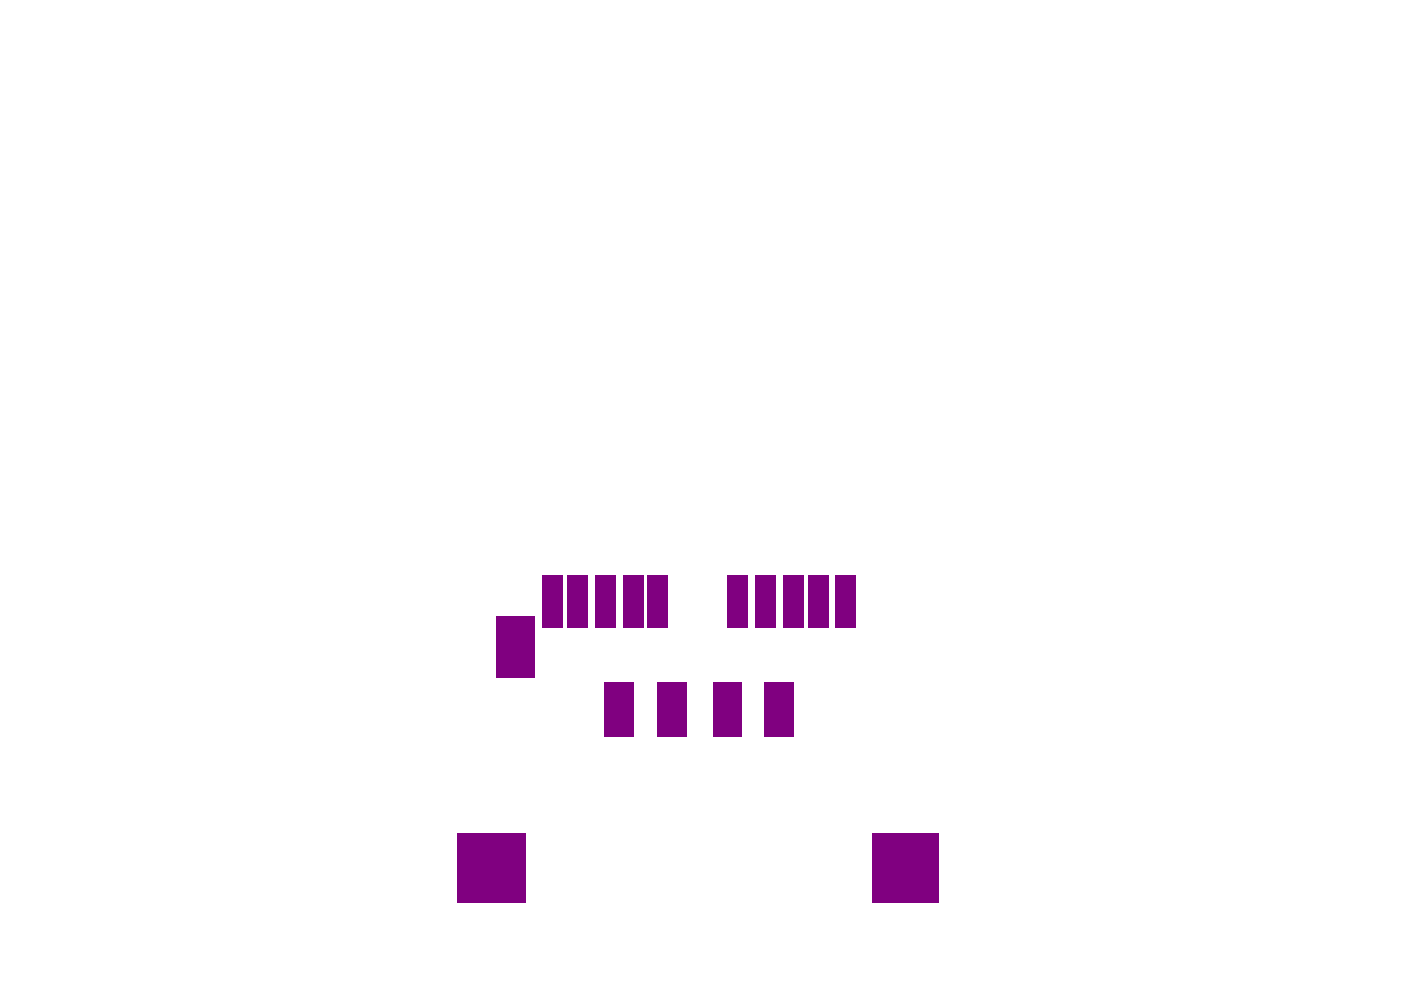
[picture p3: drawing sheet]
<svg xmlns="http://www.w3.org/2000/svg" width="297mm" height="210mm" viewBox="0 0 297 210" stroke-linecap="round" stroke-linejoin="round" font-family="sans-serif">
<g fill="#800080">
<path d="M115.1 122h4.3v11.2h-4.3z" fill-rule="evenodd"/>
<path d="M120.3 122h4.3v11.2h-4.3z" fill-rule="evenodd"/>
<path d="M126.3 122h4.3v11.2h-4.3z" fill-rule="evenodd"/>
<path d="M139.3 144.8h6.3v11.5h-6.3z" fill-rule="evenodd"/>
<path d="M137.3 122h4.3v11.2h-4.3z" fill-rule="evenodd"/>
<path d="M162.1 144.8h6.3v11.5h-6.3z" fill-rule="evenodd"/>
<path d="M160.1 122h4.3v11.2h-4.3z" fill-rule="evenodd"/>
<path d="M166.1 122h4.3v11.2h-4.3z" fill-rule="evenodd"/>
<path d="M171.3 122h4.3v11.2h-4.3z" fill-rule="evenodd"/>
<path d="M184.9 176.7h14.1v14.7h-14.1z" fill-rule="evenodd"/>
<path d="M151.1 144.8h6.1v11.5h-6.1z" fill-rule="evenodd"/>
<path d="M128 144.8h6.4v11.5h-6.4z" fill-rule="evenodd"/>
<path d="M132.1 122h4.3v11.2h-4.3z" fill-rule="evenodd"/>
<path d="M154.3 122h4.3v11.2h-4.3z" fill-rule="evenodd"/>
<path d="M177.1 122h4.3v11.2h-4.3z" fill-rule="evenodd"/>
<path d="M96.9 176.7h14.4v14.7h-14.4z" fill-rule="evenodd"/>
<path d="M105.3 130.7h8v12.9h-8z" fill-rule="evenodd"/>
</g>
</svg>
